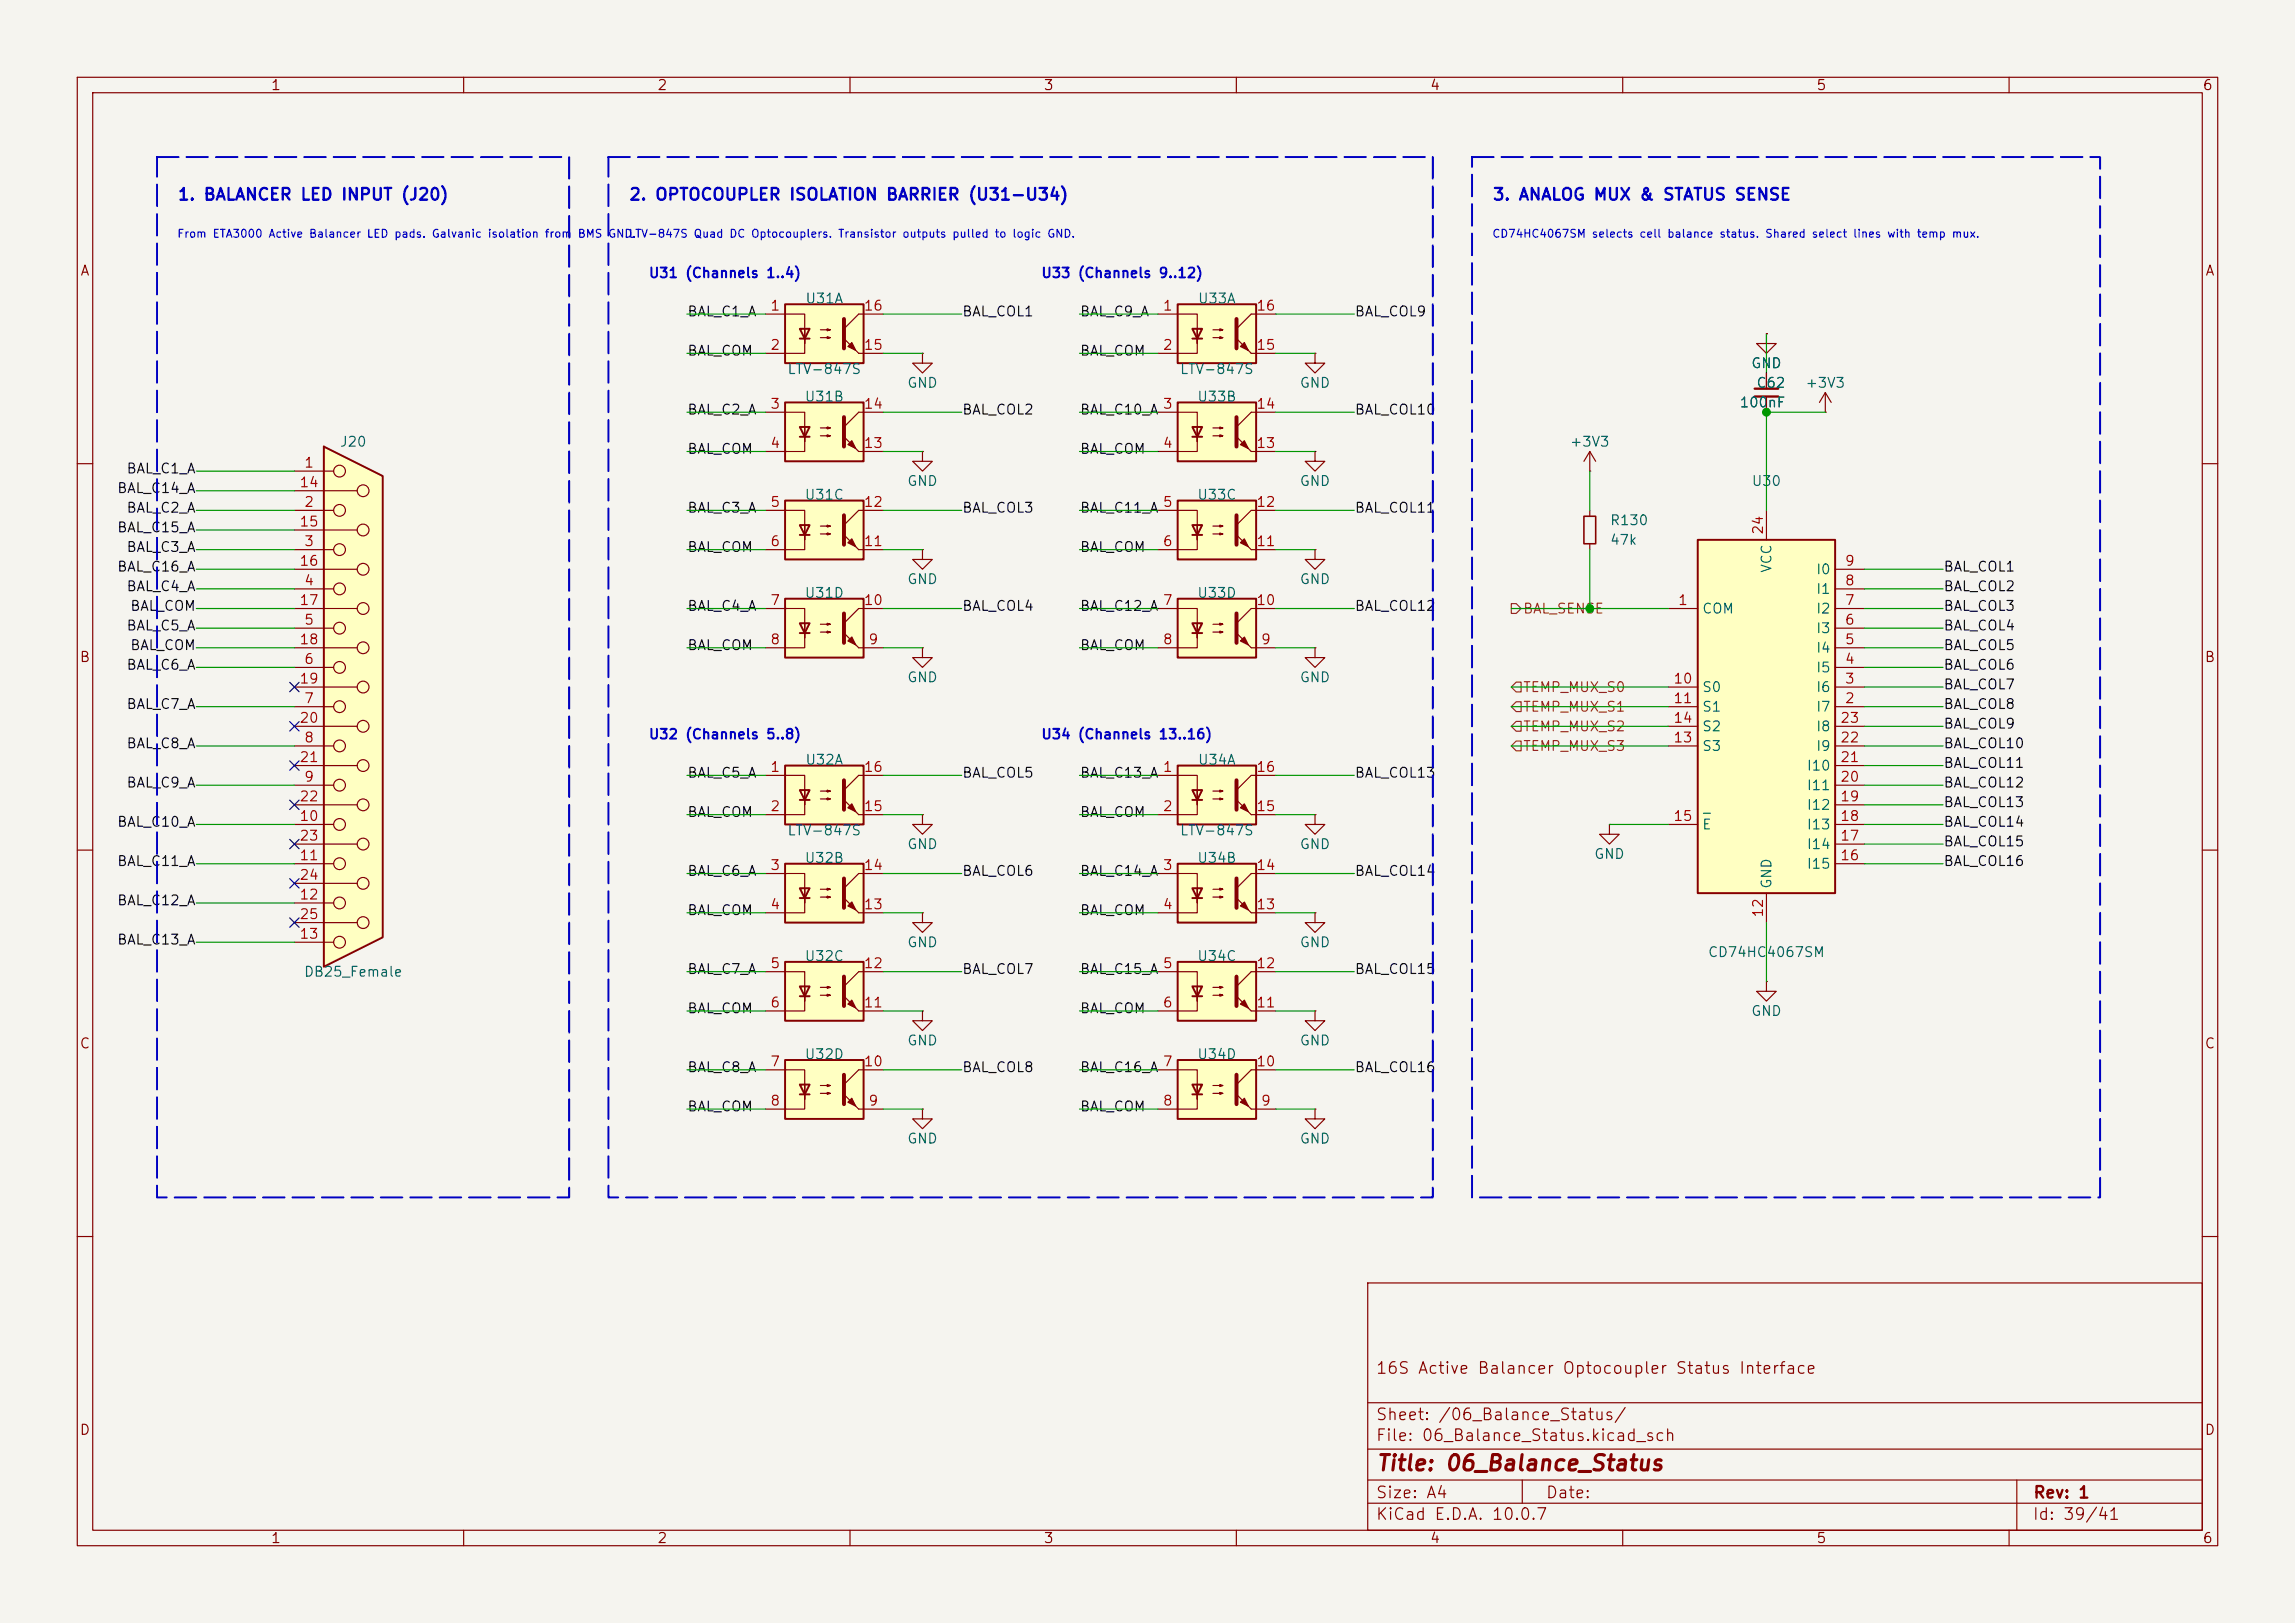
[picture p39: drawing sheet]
<svg xmlns="http://www.w3.org/2000/svg" width="297mm" height="210mm" viewBox="0 0 297 210" stroke-linecap="round" stroke-linejoin="round" font-family="sans-serif">
<defs><g id="words">
<text font-size="2" fill="#840000" x="178" y="190.8">Title: 06_Balance_Status</text>
<g font-size="1.5" fill="#0000c2">
<text x="22.9" y="26.3">1. BALANCER LED INPUT (J20)</text>
<text x="81.3" y="26.3">2. OPTOCOUPLER ISOLATION BARRIER (U31-U34)</text>
<text x="193.1" y="26.3">3. ANALOG MUX &amp; STATUS SENSE</text>
</g>
<g font-size="1.5" fill="#840000">
<text x="178" y="178.1">16S Active Balancer Optocoupler Status Interface</text>
<text x="178" y="184.1">Sheet: /06_Balance_Status/</text>
<text x="178" y="186.8">File: 06_Balance_Status.kicad_sch</text>
<text x="178" y="197">KiCad E.D.A. 10.0.7</text>
<text x="178" y="194.2">Size: A4</text>
<text x="200" y="194.2">Date:</text>
<text x="263" y="197">Id: 39/41</text>
<text x="263" y="194.2">Rev: 1</text>
</g>
<g font-size="1.3" fill="#840000">
<text x="35" y="12">1</text>
<text x="85" y="12">2</text>
<text x="135" y="12">3</text>
<text x="185" y="12">4</text>
<text x="235" y="12">5</text>
<text x="285" y="12">6</text>
<text x="10.3" y="36">A</text>
<text x="285.3" y="36">A</text>
<text x="10.2" y="86">B</text>
<text x="285.2" y="86">B</text>
<text x="10.2" y="136">C</text>
<text x="285.2" y="136">C</text>
<text x="10.2" y="186">D</text>
<text x="285.2" y="186">D</text>
<text x="35" y="200">1</text>
<text x="85" y="200">2</text>
<text x="135" y="200">3</text>
<text x="185" y="200">4</text>
<text x="235" y="200">5</text>
<text x="285" y="200">6</text>
</g>
<g font-size="1.3" fill="#0000c2">
<text x="83.9" y="36.3">U31 (Channels 1..4)</text>
<text x="134.7" y="36.3">U33 (Channels 9..12)</text>
<text x="83.9" y="96">U32 (Channels 5..8)</text>
<text x="134.7" y="96">U34 (Channels 13..16)</text>
</g>
<g font-size="1.3" fill="#0f0f0f">
<text x="88.9" y="41.3">BAL_C1_A</text>
<text x="124.4" y="41.3">BAL_COL1</text>
<text x="139.7" y="41.3">BAL_C9_A</text>
<text x="175.2" y="41.3">BAL_COL9</text>
<text x="88.9" y="46.3">BAL_COM</text>
<text x="139.7" y="46.3">BAL_COM</text>
<text x="88.9" y="54">BAL_C2_A</text>
<text x="124.4" y="54">BAL_COL2</text>
<text x="139.7" y="54">BAL_C10_A</text>
<text x="175.2" y="54">BAL_COL10</text>
<text x="88.9" y="59">BAL_COM</text>
<text x="139.7" y="59">BAL_COM</text>
<text x="15.1" y="64.1">BAL_C14_A</text>
<text x="16.3" y="61.6">BAL_C1_A</text>
<text x="15.1" y="69.2">BAL_C15_A</text>
<text x="16.3" y="71.7">BAL_C3_A</text>
<text x="16.3" y="66.7">BAL_C2_A</text>
<text x="88.9" y="71.7">BAL_COM</text>
<text x="88.9" y="66.7">BAL_C3_A</text>
<text x="124.4" y="66.7">BAL_COL3</text>
<text x="139.7" y="66.7">BAL_C11_A</text>
<text x="139.7" y="71.7">BAL_COM</text>
<text x="175.2" y="66.7">BAL_COL11</text>
<text x="15.1" y="74.3">BAL_C16_A</text>
<text x="16.3" y="76.8">BAL_C4_A</text>
<text x="251.4" y="74.3">BAL_COL1</text>
<text x="251.4" y="76.8">BAL_COL2</text>
<text x="16.3" y="81.9">BAL_C5_A</text>
<text x="16.8" y="79.4">BAL_COM</text>
<text x="88.9" y="79.4">BAL_C4_A</text>
<text x="124.4" y="79.4">BAL_COL4</text>
<text x="139.7" y="79.4">BAL_C12_A</text>
<text x="175.2" y="79.4">BAL_COL12</text>
<text x="251.4" y="79.4">BAL_COL3</text>
<text x="251.4" y="81.9">BAL_COL4</text>
<text x="16.3" y="87">BAL_C6_A</text>
<text x="16.8" y="84.4">BAL_COM</text>
<text x="88.9" y="84.4">BAL_COM</text>
<text x="139.7" y="84.4">BAL_COM</text>
<text x="251.4" y="84.4">BAL_COL5</text>
<text x="251.4" y="87">BAL_COL6</text>
<text x="251.4" y="89.5">BAL_COL7</text>
<text x="16.3" y="92.1">BAL_C7_A</text>
<text x="251.4" y="92.1">BAL_COL8</text>
<text x="251.4" y="94.6">BAL_COL9</text>
<text x="16.3" y="97.1">BAL_C8_A</text>
<text x="88.9" y="100.9">BAL_C5_A</text>
<text x="124.4" y="100.9">BAL_COL5</text>
<text x="139.7" y="100.9">BAL_C13_A</text>
<text x="175.2" y="100.9">BAL_COL13</text>
<text x="251.4" y="97.1">BAL_COL10</text>
<text x="251.4" y="99.7">BAL_COL11</text>
<text x="15.1" y="107.3">BAL_C10_A</text>
<text x="16.3" y="102.2">BAL_C9_A</text>
<text x="88.9" y="106">BAL_COM</text>
<text x="139.7" y="106">BAL_COM</text>
<text x="251.4" y="102.2">BAL_COL12</text>
<text x="251.4" y="104.8">BAL_COL13</text>
<text x="251.4" y="107.3">BAL_COL14</text>
<text x="15.1" y="112.4">BAL_C11_A</text>
<text x="88.9" y="113.6">BAL_C6_A</text>
<text x="124.4" y="113.6">BAL_COL6</text>
<text x="139.7" y="113.6">BAL_C14_A</text>
<text x="175.2" y="113.6">BAL_COL14</text>
<text x="251.4" y="112.4">BAL_COL16</text>
<text x="251.4" y="109.8">BAL_COL15</text>
<text x="15.1" y="117.5">BAL_C12_A</text>
<text x="88.9" y="118.7">BAL_COM</text>
<text x="139.7" y="118.7">BAL_COM</text>
<text x="15.1" y="122.5">BAL_C13_A</text>
<text x="88.9" y="131.4">BAL_COM</text>
<text x="88.9" y="126.3">BAL_C7_A</text>
<text x="124.4" y="126.3">BAL_COL7</text>
<text x="139.7" y="126.3">BAL_C15_A</text>
<text x="139.7" y="131.4">BAL_COM</text>
<text x="175.2" y="126.3">BAL_COL15</text>
<text x="88.9" y="139">BAL_C8_A</text>
<text x="124.4" y="139">BAL_COL8</text>
<text x="139.7" y="139">BAL_C16_A</text>
<text x="175.2" y="139">BAL_COL16</text>
<text x="88.9" y="144.1">BAL_COM</text>
<text x="139.7" y="144.1">BAL_COM</text>
</g>
<g font-size="1.3" fill="#a90000">
<text x="99.6" y="40.5">1</text>
<text x="111.7" y="40.5">16</text>
<text x="150.4" y="40.5">1</text>
<text x="162.5" y="40.5">16</text>
<text x="99.6" y="45.6">2</text>
<text x="111.7" y="45.6">15</text>
<text x="150.4" y="45.6">2</text>
<text x="162.5" y="45.6">15</text>
<text x="99.6" y="53.2">3</text>
<text x="111.7" y="53.2">14</text>
<text x="150.4" y="53.2">3</text>
<text x="162.5" y="53.2">14</text>
<text x="99.6" y="58.3">4</text>
<text x="111.7" y="58.3">13</text>
<text x="150.4" y="58.3">4</text>
<text x="162.5" y="58.3">13</text>
<text x="38.7" y="63.4">14</text>
<text x="39.3" y="60.8">1</text>
<text x="39.3" y="65.9">2</text>
<text x="99.6" y="65.9">5</text>
<text x="111.7" y="65.9">12</text>
<text x="150.4" y="65.9">5</text>
<text x="162.5" y="65.9">12</text>
<text x="38.7" y="68.4">15</text>
<text x="39.3" y="71">3</text>
<text x="99.6" y="71">6</text>
<text x="111.7" y="71">11</text>
<text x="150.4" y="71">6</text>
<text x="162.5" y="71">11</text>
<text x="228.5" y="69.3" transform="rotate(-90 228.5 69.3)">24</text>
<text x="38.7" y="73.5">16</text>
<text x="39.3" y="76.1">4</text>
<text x="238.7" y="76.1">8</text>
<text x="238.7" y="73.5">9</text>
<text x="38.7" y="78.6">17</text>
<text x="38.7" y="83.7">18</text>
<text x="39.3" y="81.1">5</text>
<text x="99.6" y="78.6">7</text>
<text x="99.6" y="83.7">8</text>
<text x="111.7" y="78.6">10</text>
<text x="112.3" y="83.7">9</text>
<text x="150.4" y="78.6">7</text>
<text x="150.4" y="83.7">8</text>
<text x="162.5" y="78.6">10</text>
<text x="163.1" y="83.7">9</text>
<text x="217.1" y="78.6">1</text>
<text x="238.7" y="83.7">5</text>
<text x="238.7" y="81.1">6</text>
<text x="238.7" y="78.6">7</text>
<text x="38.7" y="88.8">19</text>
<text x="39.3" y="86.2">6</text>
<text x="216.5" y="88.8">10</text>
<text x="238.7" y="88.8">3</text>
<text x="238.7" y="86.2">4</text>
<text x="38.7" y="93.8">20</text>
<text x="39.3" y="91.3">7</text>
<text x="216.5" y="91.3">11</text>
<text x="216.5" y="93.8">14</text>
<text x="238.1" y="93.8">23</text>
<text x="238.7" y="91.3">2</text>
<text x="38.7" y="98.9">21</text>
<text x="39.3" y="96.4">8</text>
<text x="39.3" y="101.5">9</text>
<text x="99.6" y="100.2">1</text>
<text x="111.7" y="100.2">16</text>
<text x="150.4" y="100.2">1</text>
<text x="162.5" y="100.2">16</text>
<text x="216.5" y="96.4">13</text>
<text x="238.1" y="101.5">20</text>
<text x="238.1" y="98.9">21</text>
<text x="238.1" y="96.4">22</text>
<text x="38.7" y="106.5">10</text>
<text x="38.7" y="104">22</text>
<text x="99.6" y="105.3">2</text>
<text x="111.7" y="105.3">15</text>
<text x="150.4" y="105.3">2</text>
<text x="162.5" y="105.3">15</text>
<text x="216.5" y="106.5">15</text>
<text x="238.1" y="106.5">18</text>
<text x="238.1" y="104">19</text>
<text x="38.7" y="111.6">11</text>
<text x="38.7" y="109.1">23</text>
<text x="99.6" y="112.9">3</text>
<text x="111.7" y="112.9">14</text>
<text x="150.4" y="112.9">3</text>
<text x="162.5" y="112.9">14</text>
<text x="238.1" y="111.6">16</text>
<text x="238.1" y="109.1">17</text>
<text x="38.7" y="116.7">12</text>
<text x="38.7" y="114.2">24</text>
<text x="38.7" y="119.2">25</text>
<text x="99.6" y="118">4</text>
<text x="111.7" y="118">13</text>
<text x="150.4" y="118">4</text>
<text x="162.5" y="118">13</text>
<text x="228.5" y="118.8" transform="rotate(-90 228.5 118.8)">12</text>
<text x="38.7" y="121.8">13</text>
<text x="99.6" y="125.6">5</text>
<text x="111.7" y="125.6">12</text>
<text x="150.4" y="125.6">5</text>
<text x="162.5" y="125.6">12</text>
<text x="99.6" y="130.7">6</text>
<text x="111.7" y="130.7">11</text>
<text x="150.4" y="130.7">6</text>
<text x="162.5" y="130.7">11</text>
<text x="99.6" y="138.3">7</text>
<text x="99.6" y="143.4">8</text>
<text x="111.7" y="138.3">10</text>
<text x="112.3" y="143.4">9</text>
<text x="150.4" y="138.3">7</text>
<text x="150.4" y="143.4">8</text>
<text x="162.5" y="138.3">10</text>
<text x="163.1" y="143.4">9</text>
</g>
<g font-size="1.3" fill="#006464">
<text x="104.1" y="39.6">U31A</text>
<text x="154.9" y="39.6">U33A</text>
<text x="226.5" y="48">GND</text>
<text x="101.8" y="48.7">LTV-847S</text>
<text x="104" y="52.3">U31B</text>
<text x="117.3" y="50.5">GND</text>
<text x="152.6" y="48.7">LTV-847S</text>
<text x="154.8" y="52.3">U33B</text>
<text x="168.1" y="50.5">GND</text>
<text x="225" y="53">100nF</text>
<text x="227.2" y="50.5">C62</text>
<text x="233.6" y="50.5">+3V3</text>
<text x="43.9" y="58.1">J20</text>
<text x="203.1" y="58.1">+3V3</text>
<text x="104" y="65">U31C</text>
<text x="117.3" y="63.2">GND</text>
<text x="154.8" y="65">U33C</text>
<text x="168.1" y="63.2">GND</text>
<text x="226.6" y="63.2">U30</text>
<text x="208.3" y="68.3">R130</text>
<text x="208.3" y="70.8">47k</text>
<text x="104" y="77.7">U31D</text>
<text x="117.3" y="75.9">GND</text>
<text x="154.8" y="77.7">U33D</text>
<text x="168.1" y="75.9">GND</text>
<text x="229.6" y="74.2" transform="rotate(-90 229.6 74.2)">VCC</text>
<text x="234.9" y="77.2">I1</text>
<text x="234.9" y="74.6">I0</text>
<text x="220.2" y="79.7">COM</text>
<text x="234.9" y="82.2">I3</text>
<text x="234.9" y="79.7">I2</text>
<text x="117.3" y="88.6">GND</text>
<text x="168.1" y="88.6">GND</text>
<text x="220.2" y="89.9">S0</text>
<text x="234.9" y="89.9">I6</text>
<text x="234.9" y="87.3">I5</text>
<text x="234.9" y="84.8">I4</text>
<text x="220.2" y="92.4">S1</text>
<text x="220.2" y="94.9">S2</text>
<text x="234.9" y="92.4">I7</text>
<text x="234.9" y="94.9">I8</text>
<text x="104.1" y="99.3">U32A</text>
<text x="154.9" y="99.3">U34A</text>
<text x="220.2" y="97.5">S3</text>
<text x="233.7" y="100">I10</text>
<text x="234.9" y="97.5">I9</text>
<text x="220.2" y="107.6">E</text>
<text x="233.7" y="107.6">I13</text>
<text x="233.7" y="105.1">I12</text>
<text x="233.7" y="102.6">I11</text>
<text x="101.8" y="108.4">LTV-847S</text>
<text x="104" y="112">U32B</text>
<text x="117.3" y="110.2">GND</text>
<text x="152.6" y="108.4">LTV-847S</text>
<text x="154.8" y="112">U34B</text>
<text x="168.1" y="110.2">GND</text>
<text x="206.2" y="111.5">GND</text>
<text x="233.7" y="112.7">I15</text>
<text x="233.7" y="110.2">I14</text>
<text x="229.6" y="115.1" transform="rotate(-90 229.6 115.1)">GND</text>
<text x="104" y="124.7">U32C</text>
<text x="117.3" y="122.9">GND</text>
<text x="154.8" y="124.7">U34C</text>
<text x="168.1" y="122.9">GND</text>
<text x="220.9" y="124.2">CD74HC4067SM</text>
<text x="39.2" y="126.7">DB25_Female</text>
<text x="226.5" y="131.8">GND</text>
<text x="104" y="137.4">U32D</text>
<text x="117.3" y="135.6">GND</text>
<text x="154.8" y="137.4">U34D</text>
<text x="168.1" y="135.6">GND</text>
<text x="117.3" y="148.3">GND</text>
<text x="168.1" y="148.3">GND</text>
</g>
<g font-size="1.3" fill="#725600">
<text x="197" y="79.7">BAL_SENSE</text>
<text x="197" y="89.9">TEMP_MUX_S0</text>
<text x="197" y="94.9">TEMP_MUX_S2</text>
<text x="197" y="92.4">TEMP_MUX_S1</text>
<text x="197" y="97.5">TEMP_MUX_S3</text>
</g>
<g font-size="1" fill="#0000c2">
<text x="22.9" y="31">From ETA3000 Active Balancer LED pads. Galvanic isolation from BMS GND.</text>
<text x="81.3" y="31">LTV-847S Quad DC Optocouplers. Transistor outputs pulled to logic GND.</text>
<text x="193" y="31">CD74HC4067SM selects cell balance status. Shared select lines with temp mux.</text>
</g>
</g></defs>
<path d="M0 0h297v210h-297z" fill="#f5f4ef" stroke="#f5f4ef" stroke-width=".13"/>
<g fill="none" stroke="#840000" stroke-width=".15">
<path d="M10 10h277v190h-277zM12 12h273v186h-273zM60 10v2M110 10v2M160 10v2M210 10v2M260 10v2M10 60h2M285 60h2M10 110h2M285 110h2M10 160h2"/>
<path d="M177 166h108v32h-108zM285 160h2M60 198v2M110 198v2M160 198v2M177 194.5h108M177 191.5h108M177 187.5h108M177 181.5h108M197 191.5v3M210 198v2M260 198v2"/>
<path d="M261 191.5v6.5"/>
</g>
<path d="M152.4 52.1h10.2v7.6h-10.2z" fill="#ffffc2"/>
<path d="M152.4 52.1h10.2v7.6h-10.2zM154.3 55.2h1.3l-.7 1.3zM154.3 56.5h1.3" fill="none" stroke="#840000" stroke-width=".25"/>
<path d="M149.9 53.3h5v3.9v-2M154.9 56.5v1.9h-5M157 55.4h1.2l-.3 .1v-.3l.3 .2M157 56.4h1.2l-.3 .1v-.2l.3 .1M161.9 58.4h3.2M165.1 53.3h-3.2l-1.9 1.9" fill="none" stroke="#840000" stroke-width=".15"/>
<path d="M160 54v3.8" fill="none" stroke="#840000" stroke-width=".51"/>
<g fill="#840000" stroke="#840000" stroke-width=".15">
<path d="M160.5 57.5l.5-.5 .5 1z"/>
<path d="M160 56.5l1.9 1.9z"/>
</g>
<path d="M101.6 124.5h10.2v7.6h-10.2z" fill="#ffffc2"/>
<path d="M101.6 124.5h10.2v7.6h-10.2zM103.5 127.6h1.3l-.7 1.3zM103.5 128.9h1.3" fill="none" stroke="#840000" stroke-width=".25"/>
<path d="M99.1 125.7h5v3.8v-1.9M104.1 128.9v1.9h-5M106.2 127.8h1.2l-.3 .1v-.3l.3 .2M106.2 128.8h1.2l-.3 .1v-.2l.3 .1M111.1 130.8h3.2M114.3 125.7h-3.2l-1.9 1.9" fill="none" stroke="#840000" stroke-width=".15"/>
<path d="M109.2 126.4v3.8" fill="none" stroke="#840000" stroke-width=".51"/>
<g fill="#840000" stroke="#840000" stroke-width=".15">
<path d="M110.2 129.4l.5 1-1-.5z"/>
<path d="M109.2 128.9l1.9 1.9z"/>
</g>
<path d="M152.4 137.2h10.2v7.6h-10.2z" fill="#ffffc2"/>
<path d="M152.4 137.2h10.2v7.6h-10.2zM154.3 140.3h1.3l-.7 1.3zM154.3 141.6h1.3" fill="none" stroke="#840000" stroke-width=".25"/>
<path d="M149.9 138.4h5v3.8v-1.9M165.1 138.4h-3.2l-1.9 1.9M154.9 141.6v1.9h-5M157 140.5h1.2l-.3 .1v-.3l.3 .2M157 141.5h1.2l-.3 .1v-.2l.3 .1M161.9 143.5h3.2" fill="none" stroke="#840000" stroke-width=".15"/>
<path d="M160 139.1v3.8" fill="none" stroke="#840000" stroke-width=".51"/>
<g fill="#840000" stroke="#840000" stroke-width=".15">
<path d="M160.5 142.6l.5-.5 .5 1z"/>
<path d="M160 141.6l1.9 1.9z"/>
</g>
<path d="M41.9 57.8l7.6 3.8v59.7l-7.6 3.8z" fill="#ffffc2"/>
<path d="M41.9 57.8l7.6 3.8v59.7l-7.6 3.8z" fill="none" stroke="#840000" stroke-width=".25"/>
<g fill="none" stroke="#840000" stroke-width=".15">
<path d="M38.1 61h5.1M38.1 63.5h8.1M38.1 66h5.1M38.1 68.6h8.1M38.1 71.1h5.1M38.1 73.7h8.1M38.1 76.2h5.1M38.1 78.7h8.1M38.1 81.3h5.1M38.1 83.8h8.1M38.1 86.4h5.1M38.1 88.9h8.1"/>
<path d="M38.1 91.4h5.1M38.1 94h8.1M38.1 96.5h5.1M38.1 99.1h8.1M38.1 101.6h5.1M38.1 104.1h8.1M38.1 106.7h5.1M38.1 109.2h8.1M38.1 111.8h5.1M38.1 114.3h8.1M38.1 116.8h5.1M38.1 119.4h8.1"/>
<path d="M38.1 121.9h5.1"/>
<circle cx="43.9" cy="71.1" r=".76"/>
<circle cx="43.9" cy="66" r=".76"/>
<circle cx="43.9" cy="76.2" r=".76"/>
<circle cx="43.9" cy="61" r=".76"/>
<circle cx="47" cy="73.7" r=".76"/>
<circle cx="47" cy="78.7" r=".76"/>
<circle cx="47" cy="68.6" r=".76"/>
<circle cx="47" cy="63.5" r=".76"/>
<circle cx="43.9" cy="91.4" r=".76"/>
<circle cx="43.9" cy="96.5" r=".76"/>
<circle cx="43.9" cy="81.3" r=".76"/>
<circle cx="43.9" cy="86.4" r=".76"/>
<circle cx="47" cy="88.9" r=".76"/>
<circle cx="47" cy="94" r=".76"/>
<circle cx="47" cy="99.1" r=".76"/>
<circle cx="47" cy="83.8" r=".76"/>
<circle cx="43.9" cy="101.6" r=".76"/>
<circle cx="43.9" cy="106.7" r=".76"/>
<circle cx="43.9" cy="116.8" r=".76"/>
<circle cx="43.9" cy="111.8" r=".76"/>
<circle cx="47" cy="109.2" r=".76"/>
<circle cx="47" cy="119.4" r=".76"/>
<circle cx="47" cy="104.1" r=".76"/>
<circle cx="47" cy="114.3" r=".76"/>
<circle cx="43.9" cy="121.9" r=".76"/>
</g>
<path d="M101.6 39.4h10.2v7.6h-10.2z" fill="#ffffc2"/>
<path d="M101.6 39.4h10.2v7.6h-10.2zM103.5 42.5h1.3l-.7 1.3zM103.5 43.8h1.3" fill="none" stroke="#840000" stroke-width=".25"/>
<path d="M99.1 40.6h5v3.9v-2M104.1 43.8v1.9h-5M106.2 42.7h1.2l-.3 .1v-.3l.3 .2M106.2 43.7h1.2l-.3 .1v-.2l.3 .1M111.1 45.7h3.2M114.3 40.6h-3.2l-1.9 1.9" fill="none" stroke="#840000" stroke-width=".15"/>
<path d="M109.2 41.3v3.8" fill="none" stroke="#840000" stroke-width=".51"/>
<g fill="#840000" stroke="#840000" stroke-width=".15">
<path d="M109.7 44.8l.5-.5 .5 1z"/>
<path d="M109.2 43.8l1.9 1.9z"/>
</g>
<path d="M101.6 99.1h10.2v7.6h-10.2z" fill="#ffffc2"/>
<path d="M101.6 99.1h10.2v7.6h-10.2zM103.5 102.2h1.3l-.7 1.3zM103.5 103.5h1.3" fill="none" stroke="#840000" stroke-width=".25"/>
<path d="M119.4 45.7v1.3h1.2l-1.2 1.3-1.3-1.3h1.3M119.4 45.7h.1M99.1 100.3h5v3.8v-1.9M104.1 103.5v1.9h-5M106.2 102.4h1.2l-.3 .1v-.3l.3 .2M106.2 103.4h1.2l-.3 .1v-.2l.3 .1M111.1 105.4h3.2M114.3 100.3h-3.2l-1.9 1.9" fill="none" stroke="#840000" stroke-width=".15"/>
<path d="M109.2 101v3.8" fill="none" stroke="#840000" stroke-width=".51"/>
<g fill="#840000" stroke="#840000" stroke-width=".15">
<path d="M109.7 104.5l.5-.5 .5 1z"/>
<path d="M109.2 103.5l1.9 1.9z"/>
</g>
<path d="M152.4 39.4h10.2v7.6h-10.2z" fill="#ffffc2"/>
<path d="M152.4 39.4h10.2v7.6h-10.2zM154.3 42.5h1.3l-.7 1.3zM154.3 43.8h1.3" fill="none" stroke="#840000" stroke-width=".25"/>
<path d="M149.9 40.6h5v3.9v-2M154.9 43.8v1.9h-5M157 42.7h1.2l-.3 .1v-.3l.3 .2M157 43.7h1.2l-.3 .1v-.2l.3 .1M161.9 45.7h3.2M165.1 40.6h-3.2l-1.9 1.9" fill="none" stroke="#840000" stroke-width=".15"/>
<path d="M160 41.3v3.8" fill="none" stroke="#840000" stroke-width=".51"/>
<g fill="#840000" stroke="#840000" stroke-width=".15">
<path d="M160.5 44.8l.5-.5 .5 1z"/>
<path d="M160 43.8l1.9 1.9z"/>
</g>
<path d="M101.6 52.1h10.2v7.6h-10.2z" fill="#ffffc2"/>
<path d="M101.6 52.1h10.2v7.6h-10.2zM103.5 55.2h1.3l-.7 1.3zM103.5 56.5h1.3" fill="none" stroke="#840000" stroke-width=".25"/>
<path d="M99.1 53.3h5v3.9v-2M104.1 56.5v1.9h-5M106.2 55.4h1.2l-.3 .1v-.3l.3 .2M106.2 56.4h1.2l-.3 .1v-.2l.3 .1M111.1 58.4h3.2M114.3 53.3h-3.2l-1.9 1.9M119.4 143.5v1.3h1.2l-1.2 1.3-1.3-1.3h1.3M119.4 143.5h.1" fill="none" stroke="#840000" stroke-width=".15"/>
<path d="M109.2 54v3.8" fill="none" stroke="#840000" stroke-width=".51"/>
<g fill="#840000" stroke="#840000" stroke-width=".15">
<path d="M109.7 57.5l.5-.5 .5 1z"/>
<path d="M109.2 56.5l1.9 1.9z"/>
</g>
<path d="M152.4 64.8h10.2v7.6h-10.2z" fill="#ffffc2"/>
<path d="M152.4 64.8h10.2v7.6h-10.2zM154.3 67.9h1.3l-.7 1.3zM154.3 69.2h1.3" fill="none" stroke="#840000" stroke-width=".25"/>
<path d="M149.9 66h5v3.9v-2M154.9 69.2v1.9h-5M157 68.1h1.2l-.3 .1v-.3l.3 .2M157 69.1h1.2l-.3 .1v-.2l.3 .1M161.9 71.1h3.2M165.1 66h-3.2l-1.9 1.9" fill="none" stroke="#840000" stroke-width=".15"/>
<path d="M160 66.7v3.8" fill="none" stroke="#840000" stroke-width=".51"/>
<g fill="#840000" stroke="#840000" stroke-width=".15">
<path d="M160.5 70.2l.5-.5 .5 1z"/>
<path d="M160 69.2l1.9 1.9z"/>
</g>
<path d="M152.4 77.5h10.2v7.6h-10.2z" fill="#ffffc2"/>
<path d="M152.4 77.5h10.2v7.6h-10.2zM154.3 80.6h1.3l-.7 1.3zM154.3 81.9h1.3" fill="none" stroke="#840000" stroke-width=".25"/>
<path d="M170.2 45.7v1.3h1.2l-1.2 1.3-1.3-1.3h1.3M170.2 45.7h.1M170.2 58.4v1.3h1.2l-1.2 1.3-1.3-1.3h1.3M170.2 58.4h.1M149.9 78.7h5v3.9v-2M165.1 78.7h-3.2l-1.9 1.9M170.2 71.1v1.3h1.2l-1.2 1.3-1.3-1.3h1.3M170.2 71.1h.1M154.9 81.9v1.9h-5M157 80.8h1.2l-.3 .1v-.3l.3 .2M157 81.8h1.2l-.3 .1v-.2l.3 .1M161.9 83.8h3.2" fill="none" stroke="#840000" stroke-width=".15"/>
<path d="M160 79.4v3.8" fill="none" stroke="#840000" stroke-width=".51"/>
<g fill="#840000" stroke="#840000" stroke-width=".15">
<path d="M160.5 82.9l.5-.5 .5 1z"/>
<path d="M160 81.9l1.9 1.9z"/>
</g>
<path d="M152.4 99.1h10.2v7.6h-10.2z" fill="#ffffc2"/>
<path d="M152.4 99.1h10.2v7.6h-10.2zM154.3 102.2h1.3l-.7 1.3zM154.3 103.5h1.3" fill="none" stroke="#840000" stroke-width=".25"/>
<path d="M170.2 83.8v1.3h1.2l-1.2 1.3-1.3-1.3h1.3M170.2 83.8h.1M149.9 100.3h5v3.8v-1.9M154.9 103.5v1.9h-5M157 102.4h1.2l-.3 .1v-.3l.3 .2M157 103.4h1.2l-.3 .1v-.2l.3 .1M161.9 105.4h3.2M165.1 100.3h-3.2l-1.9 1.9M170.2 105.4v1.3h1.2l-1.2 1.3-1.3-1.3h1.3M170.2 105.4h.1" fill="none" stroke="#840000" stroke-width=".15"/>
<path d="M160 101v3.8" fill="none" stroke="#840000" stroke-width=".51"/>
<g fill="#840000" stroke="#840000" stroke-width=".15">
<path d="M160.5 104.5l.5-.5 .5 1z"/>
<path d="M160 103.5l1.9 1.9z"/>
</g>
<path d="M101.6 137.2h10.2v7.6h-10.2z" fill="#ffffc2"/>
<path d="M101.6 137.2h10.2v7.6h-10.2zM103.5 140.3h1.3l-.7 1.3zM103.5 141.6h1.3" fill="none" stroke="#840000" stroke-width=".25"/>
<path d="M99.1 138.4h5v3.8v-1.9M114.3 138.4h-3.2l-1.9 1.9M119.4 130.8v1.3h1.2l-1.2 1.3-1.3-1.3h1.3M119.4 130.8h.1M104.1 141.6v1.9h-5M106.2 140.5h1.2l-.3 .1v-.3l.3 .2M106.2 141.5h1.2l-.3 .1v-.2l.3 .1M111.1 143.5h3.2" fill="none" stroke="#840000" stroke-width=".15"/>
<path d="M109.2 139.1v3.8" fill="none" stroke="#840000" stroke-width=".51"/>
<g fill="#840000" stroke="#840000" stroke-width=".15">
<path d="M110.2 142.1l.5 1-1-.5z"/>
<path d="M109.2 141.6l1.9 1.9z"/>
</g>
<path d="M152.4 124.5h10.2v7.6h-10.2z" fill="#ffffc2"/>
<path d="M152.4 124.5h10.2v7.6h-10.2zM154.3 127.6h1.3l-.7 1.3zM154.3 128.9h1.3" fill="none" stroke="#840000" stroke-width=".25"/>
<g fill="none" stroke="#840000" stroke-width=".15">
<path d="M119.4 118.1v1.3h1.2l-1.2 1.3-1.3-1.3h1.3M119.4 118.1h.1M119.4 105.4v1.3h1.2l-1.2 1.3-1.3-1.3h1.3M119.4 105.4h.1M170.2 118.1v1.3h1.2l-1.2 1.3-1.3-1.3h1.3M170.2 118.1h.1M149.9 125.7h5v3.8v-1.9M154.9 128.9v1.9h-5M157 127.8h1.2l-.3 .1v-.3l.3 .2M157 128.8h1.2l-.3 .1v-.2l.3 .1M161.9 130.8h3.2M165.1 125.7h-3.2l-1.9 1.9"/>
<path d="M170.2 130.8v1.3h1.2l-1.2 1.3-1.3-1.3h1.3M170.2 130.8h.1"/>
</g>
<path d="M160 126.4v3.8" fill="none" stroke="#840000" stroke-width=".51"/>
<g fill="#840000" stroke="#840000" stroke-width=".15">
<path d="M160.5 129.9l.5-.5 .5 1z"/>
<path d="M160 128.9l1.9 1.9z"/>
</g>
<path d="M152.4 111.8h10.2v7.6h-10.2z" fill="#ffffc2"/>
<path d="M152.4 111.8h10.2v7.6h-10.2zM154.3 114.9h1.3l-.7 1.3zM154.3 116.2h1.3" fill="none" stroke="#840000" stroke-width=".25"/>
<path d="M149.9 113h5v3.8v-1.9M154.9 116.2v1.9h-5M157 115.1h1.2l-.3 .1v-.3l.3 .2M157 116.1h1.2l-.3 .1v-.2l.3 .1M161.9 118.1h3.2M165.1 113h-3.2l-1.9 1.9M170.2 143.5v1.3h1.2l-1.2 1.3-1.3-1.3h1.3M170.2 143.5h.1" fill="none" stroke="#840000" stroke-width=".15"/>
<path d="M160 113.7v3.8" fill="none" stroke="#840000" stroke-width=".51"/>
<g fill="#840000" stroke="#840000" stroke-width=".15">
<path d="M160.5 117.2l.5-.5 .5 1z"/>
<path d="M160 116.2l1.9 1.9z"/>
</g>
<path d="M101.6 111.8h10.2v7.6h-10.2z" fill="#ffffc2"/>
<path d="M101.6 111.8h10.2v7.6h-10.2zM103.5 114.9h1.3l-.7 1.3zM103.5 116.2h1.3" fill="none" stroke="#840000" stroke-width=".25"/>
<path d="M119.4 83.8v1.3h1.2l-1.2 1.3-1.3-1.3h1.3M119.4 83.8h.1M99.1 113h5v3.8v-1.9M104.1 116.2v1.9h-5M106.2 115.1h1.2l-.3 .1v-.3l.3 .2M106.2 116.1h1.2l-.3 .1v-.2l.3 .1M111.1 118.1h3.2M114.3 113h-3.2l-1.9 1.9" fill="none" stroke="#840000" stroke-width=".15"/>
<path d="M109.2 113.7v3.8" fill="none" stroke="#840000" stroke-width=".51"/>
<g fill="#840000" stroke="#840000" stroke-width=".15">
<path d="M110.2 116.7l.5 1-1-.5z"/>
<path d="M109.2 116.2l1.9 1.9z"/>
</g>
<path d="M101.6 64.8h10.2v7.6h-10.2z" fill="#ffffc2"/>
<path d="M101.6 64.8h10.2v7.6h-10.2zM103.5 67.9h1.3l-.7 1.3zM103.5 69.2h1.3" fill="none" stroke="#840000" stroke-width=".25"/>
<path d="M99.1 66h5v3.9v-2M104.1 69.2v1.9h-5M106.2 68.1h1.2l-.3 .1v-.3l.3 .2M106.2 69.1h1.2l-.3 .1v-.2l.3 .1M111.1 71.1h3.2M114.3 66h-3.2l-1.9 1.9" fill="none" stroke="#840000" stroke-width=".15"/>
<path d="M109.2 66.7v3.8" fill="none" stroke="#840000" stroke-width=".51"/>
<g fill="#840000" stroke="#840000" stroke-width=".15">
<path d="M109.7 70.2l.5-.5 .5 1z"/>
<path d="M109.2 69.2l1.9 1.9z"/>
</g>
<path d="M101.6 77.5h10.2v7.6h-10.2z" fill="#ffffc2"/>
<path d="M101.6 77.5h10.2v7.6h-10.2zM103.5 80.6h1.3l-.7 1.3zM103.5 81.9h1.3" fill="none" stroke="#840000" stroke-width=".25"/>
<g fill="none" stroke="#840000" stroke-width=".15">
<path d="M119.4 58.4v1.3h1.2l-1.2 1.3-1.3-1.3h1.3M119.4 58.4h.1M205.7 58.4l-.7 1.3M205.7 58.4l.8 1.3M205.7 58.4v2.6M228.6 43.2v1.3h1.3l-1.3 1.2-1.3-1.2h1.3M228.6 43.2h.1M228.6 48.3v2M228.6 51.3v2M236.2 53.3h.1M236.2 50.8l-.7 1.3M236.2 50.8l.8 1.3"/>
<path d="M236.2 50.8v2.5M99.1 78.7h5v3.9v-2M114.3 78.7h-3.2l-1.9 1.9M119.4 71.1v1.3h1.2l-1.2 1.3-1.3-1.3h1.3M119.4 71.1h.1M205.7 61h.1M205.7 66v.8M205.7 70.4v.7M104.1 81.9v1.9h-5M106.2 80.8h1.2l-.3 .1v-.3l.3 .2M106.2 81.8h1.2l-.3 .1v-.2l.3 .1M111.1 83.8h3.2"/>
</g>
<path d="M109.2 79.4v3.8" fill="none" stroke="#840000" stroke-width=".51"/>
<g fill="#840000" stroke="#840000" stroke-width=".15">
<path d="M110.2 82.4l.5 1-1-.5z"/>
<path d="M109.2 81.9l1.9 1.9z"/>
</g>
<path d="M227.1 51.3h3M227.1 50.3h3" fill="none" stroke="#840000" stroke-width=".3"/>
<path d="M205 66.8h1.5v3.6h-1.5z" fill="none" stroke="#840000" stroke-width=".2"/>
<path d="M219.7 69.9h17.8v45.7h-17.8z" fill="#ffffc2"/>
<path d="M219.7 69.9h17.8v45.7h-17.8z" fill="none" stroke="#840000" stroke-width=".25"/>
<g fill="none" stroke="#840000" stroke-width=".15">
<path d="M228.6 43.2h.1M228.6 48.3v2M228.6 51.3v2M215.9 78.7h3.8M228.6 66v3.9M237.5 78.7h3.8M237.5 76.2h3.8M237.5 73.7h3.8M215.9 91.4h3.8M215.9 88.9h3.8M215.9 96.5h3.8M215.9 94h3.8"/>
<path d="M237.5 91.4h3.8M237.5 88.9h3.8M237.5 86.4h3.8M237.5 83.8h3.8M237.5 81.3h3.8M237.5 96.5h3.8M237.5 94h3.8M237.5 99.1h3.8M208.3 106.7v1.3h1.2l-1.2 1.2-1.3-1.2h1.3M208.3 106.7h.1M215.9 106.7h3.8M228.6 115.6v3.8"/>
<path d="M237.5 106.7h3.8M237.5 111.8h3.8M237.5 109.2h3.8M237.5 104.1h3.8M237.5 101.6h3.8M228.6 127v1.3h1.3l-1.3 1.2-1.3-1.2h1.3M228.6 127h.1"/>
</g>
<path d="M220.4 105.2h.9" fill="none" stroke="#006464" stroke-width=".15"/>
<path d="M195.6 78.1h.6l.6 .6-.6 .7h-.6zM195.6 94l.6-.7h.6v1.3h-.6zM195.6 96.5l.6-.6h.6v1.3h-.6zM196.2 88.3h.6v1.2h-.6l-.6-.6zM196.2 90.8h.6v1.3h-.6l-.6-.7z" fill="none" stroke="#725600" stroke-width=".15"/>
<g fill="none" stroke="#009600" stroke-width=".15">
<path d="M88.9 58.4h10.2M88.9 53.3h10.2M88.9 45.7h10.2M88.9 40.6h10.2M114.3 58.4h5.1M114.3 53.3h10.2M114.3 45.7h5.1M114.3 40.6h10.2M139.7 58.4h10.2M139.7 53.3h10.2M139.7 45.7h10.2M139.7 40.6h10.2"/>
<path d="M165.1 58.4h5.1M165.1 53.3h10.2M165.1 45.7h5.1M165.1 40.6h10.2M228.6 43.2v5.1M236.2 53.3h-7.6v12.7M25.4 66h12.7M25.4 68.6h12.7M25.4 61h12.7M25.4 63.5h12.7M25.4 78.7h12.7M25.4 71.1h12.7"/>
<path d="M25.4 76.2h12.7M25.4 73.7h12.7M88.9 66h10.2M88.9 78.7h10.2M88.9 71.1h10.2M114.3 66h10.2M114.3 78.7h10.2M114.3 71.1h5.1M139.7 66h10.2M139.7 78.7h10.2M139.7 71.1h10.2M165.1 66h10.2"/>
<path d="M165.1 78.7h10.2M165.1 71.1h5.1M195.6 78.7h20.3M205.7 61v5M205.7 71.1v7.6M241.3 78.7h10.2M241.3 76.2h10.2M241.3 73.7h10.2M25.4 91.4h12.7M25.4 96.5h12.7M25.4 86.4h12.7M25.4 83.8h12.7"/>
<path d="M25.4 81.3h12.7M88.9 83.8h10.2M114.3 83.8h5.1M139.7 83.8h10.2M165.1 83.8h5.1M195.6 91.4h20.3M195.6 96.5h20.3M195.6 88.9h20.3M195.6 94h20.3M241.3 91.4h10.2M241.3 96.5h10.2M241.3 88.9h10.2"/>
<path d="M241.3 94h10.2M241.3 86.4h10.2M241.3 83.8h10.2M241.3 81.3h10.2M241.3 99.1h10.2M25.4 101.6h12.7M25.4 106.7h12.7M25.4 111.8h12.7M25.4 116.8h12.7M88.9 100.3h10.2M88.9 105.4h10.2M88.9 113h10.2"/>
<path d="M88.9 118.1h10.2M114.3 100.3h10.2M114.3 105.4h5.1M114.3 113h10.2M114.3 118.1h5.1M139.7 100.3h10.2M139.7 105.4h10.2M139.7 113h10.2M139.7 118.1h10.2M165.1 100.3h10.2M165.1 105.4h5.1M165.1 113h10.2"/>
<path d="M165.1 118.1h5.1M208.3 106.7h7.6M228.6 119.4v7.6M241.3 101.6h10.2M241.3 106.7h10.2M241.3 111.8h10.2M241.3 109.2h10.2M241.3 104.1h10.2M25.4 121.9h12.7M88.9 130.8h10.2M88.9 138.4h10.2M88.9 125.7h10.2"/>
<path d="M114.3 130.8h5.1M114.3 138.4h10.2M114.3 125.7h10.2M139.7 130.8h10.2M139.7 138.4h10.2M139.7 125.7h10.2M165.1 130.8h5.1M165.1 138.4h10.2M165.1 125.7h10.2M88.9 143.5h10.2M114.3 143.5h5.1M139.7 143.5h10.2"/>
<path d="M165.1 143.5h5.1"/>
</g>
<g fill="none" stroke="#000084" stroke-width=".15">
<path d="M37.5 98.5l1.2 1.2M37.5 93.4l1.2 1.2M37.5 88.3l1.2 1.2M38.7 98.5l-1.2 1.2M38.7 93.4l-1.2 1.2M38.7 88.3l-1.2 1.2M37.5 103.5l1.2 1.2M37.5 118.8l1.2 1.2M37.5 113.7l1.2 1.2M37.5 108.6l1.2 1.2M38.7 103.5l-1.2 1.2M38.7 118.8l-1.2 1.2"/>
<path d="M38.7 113.7l-1.2 1.2M38.7 108.6l-1.2 1.2"/>
</g>
<path d="M20.3 20.3h53.4v134.6h-53.4zM78.7 20.3h106.7v134.6h-106.7zM190.5 20.3h81.3v134.6h-81.3z" fill="none" stroke="#0000c2" stroke-width=".25" stroke-dasharray="2.8 1"/>
<g fill="#009600" stroke="#009600" stroke-width=".13">
<circle cx="228.6" cy="53.3" r=".51"/>
<circle cx="205.7" cy="78.7" r=".51"/>
</g>
<use href="#words"/>
</svg>
